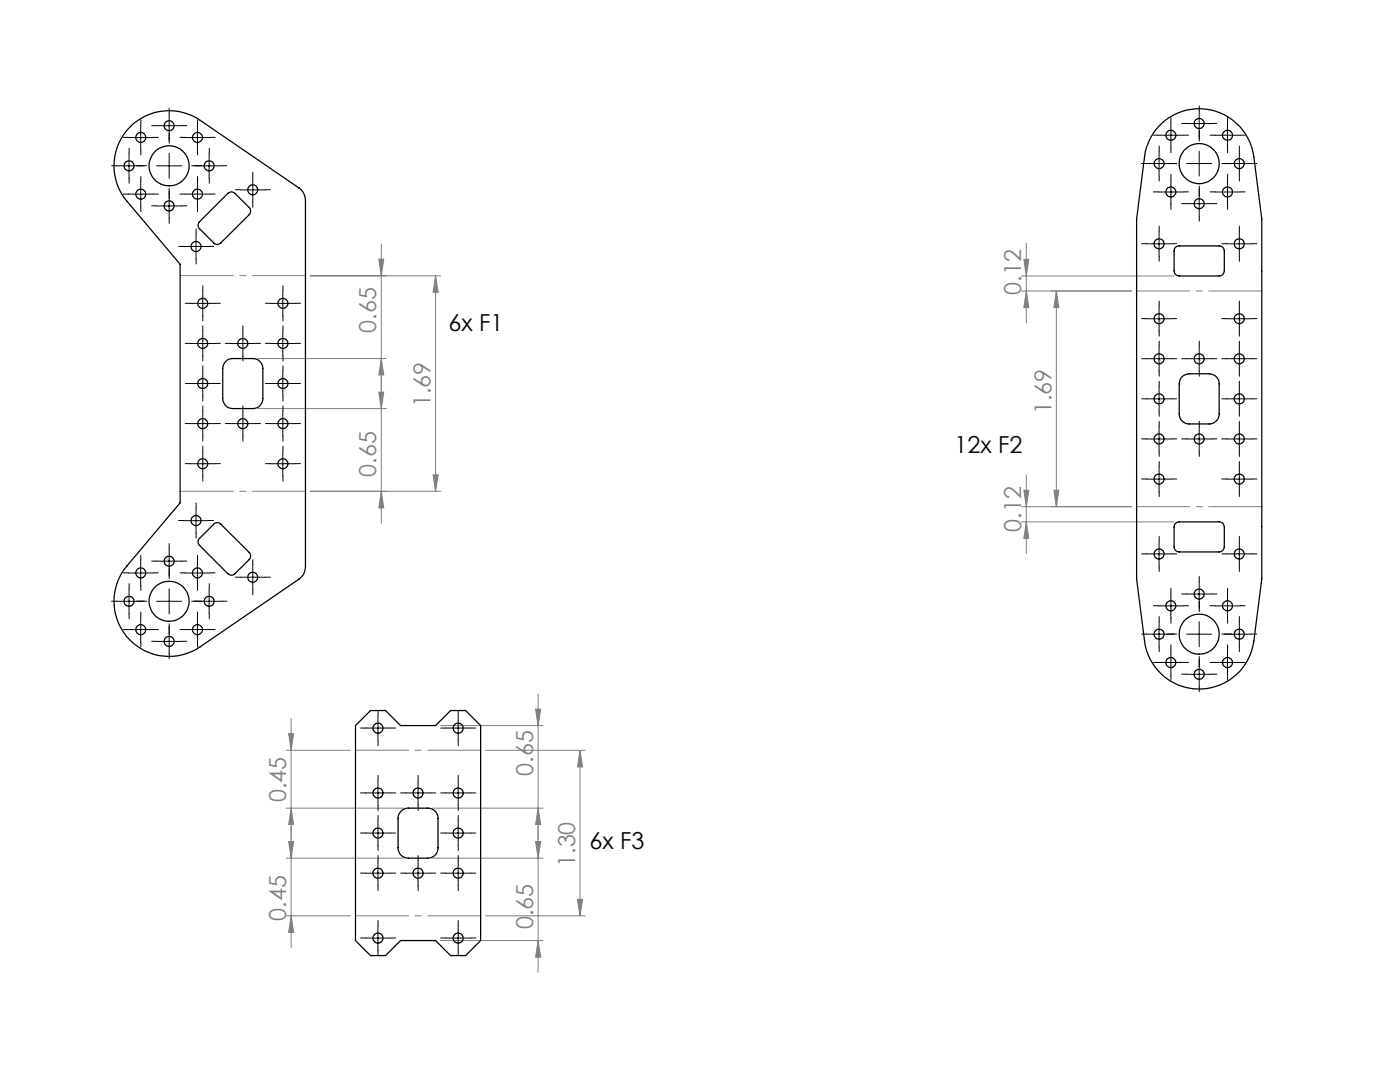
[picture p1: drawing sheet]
<svg xmlns="http://www.w3.org/2000/svg" width="279mm" height="216mm" viewBox="0 0 279 216" stroke-linecap="round" stroke-linejoin="round" font-family="sans-serif">
<defs><g id="words">
<g font-size="4.7" fill="#808080">
<text x="203.8" y="58.8" transform="rotate(-90 203.8 58.8)">0.12</text>
<text x="75.1" y="66.4" transform="rotate(-90 75.1 66.4)">0.65</text>
<text x="85.9" y="81.2" transform="rotate(-90 85.9 81.2)">1.69</text>
<text x="209.8" y="82.6" transform="rotate(-90 209.8 82.6)">1.69</text>
<text x="75.1" y="95.1" transform="rotate(-90 75.1 95.1)">0.65</text>
<text x="203.8" y="106.1" transform="rotate(-90 203.8 106.1)">0.12</text>
<text x="106.4" y="154.8" transform="rotate(-90 106.4 154.8)">0.65</text>
<text x="57.1" y="160" transform="rotate(-90 57.1 160)">0.45</text>
<text x="114.8" y="173" transform="rotate(-90 114.8 173)">1.30</text>
<text x="57.1" y="183.7" transform="rotate(-90 57.1 183.7)">0.45</text>
<text x="106.4" y="185.4" transform="rotate(-90 106.4 185.4)">0.65</text>
</g>
<g font-size="4.7">
<text x="89.5" y="66.1">6x F1</text>
<text x="190.5" y="90.4">12x F2</text>
<text x="117.7" y="169.5">6x F3</text>
</g>
</g></defs>
<g fill="none" stroke="#808080" stroke-width=".2">
<path d="M61.9 55h26M75.6 51.7h1l-.5 3.3zM76.1 48.7v55.7M86.9 55l.6 3.3h-1.1zM86.9 55v43M203.8 58.1h22M203.8 55.1h30.5M204.3 51.8h1l-.5 3.3zM204.8 58.1l.5 3.3h-1zM204.8 48.5v15.9M210.8 58.1l.5 3.3h-1zM210.8 58.1v43"/>
<path d="M51.5 71.5h25.6M75.6 78.2h1l-.5 3.3zM76.1 71.5l.5 3.3h-1zM51.5 81.5h25.6M76.1 98l.5 3.4h-1zM86.4 94.8h1.1l-.6 3.2zM87.9 98h-26M204.3 97.8h1l-.5 3.3zM204.8 94.8v15.7M210.3 97.8h1l-.5 3.3zM203.8 104.1h30.5M203.8 101.1h22"/>
<path d="M204.8 104.1l.5 3.3h-1zM107.4 138.4v55.6M57.1 149.7h12.8M57.6 146.4h1l-.5 3.3zM58.1 143.4v45.7M87.9 144.8h20.5M96.9 149.7h19.9M106.9 141.5h1l-.5 3.3zM115.7 149.7v33M115.7 149.7l.6 3.3h-1zM57.1 171.2h23.4M57.1 161.3h23.4"/>
<path d="M57.6 167.9h1l-.5 3.3zM58.1 161.3l.5 3.2h-1zM86.4 171.2h22M86.4 161.3h22M106.9 167.9h1l-.5 3.3zM107.4 161.3l.5 3.2h-1zM115.3 179.5h1l-.6 3.2zM57.1 182.7h12.8M58.1 182.7l.5 3.4h-1zM87.9 187.7h20.5M96.9 182.7h19.9M107.4 187.7l.5 3.3h-1z"/>
</g>
<path d="M36 55h25M226.8 58.1h25M61 98h-25M251.8 101.1h-25M71 149.7h25M96 182.7h-25" fill="none" stroke="#808080" stroke-width=".2" stroke-dasharray="15.2 1.3 1.3 1.3" stroke-dashoffset="4.6"/>
<g fill="none" stroke="#000" stroke-width=".2" stroke-dasharray="15.2 1.3 1.3 1.3">
<path d="M23.3 33.1h-1M25.6 27.4h-1M25.6 38.7h-1M25.8 30.6v-1M25.8 35.6v1M28.1 24.9v-1M28.1 29.9v1M28.1 36.2v-1M28.3 33.1h1M28.8 33.1h-1.5M30.6 27.4h1M30.6 38.7h1"/>
<path d="M31.3 25.1h-1M33.8 28.1v-1.5M33.8 38.1v1.5M33.8 22.6v-1M33.8 27.6v1M33.8 38.6v-1M36.3 25.1h1M36.9 38.7h-1M36.9 27.4h-1M38.8 33.1h1.5M39.3 33.1h-1M39.4 36.2v-1"/>
<path d="M39.4 24.9v-1M39.4 29.9v1M41.8 30.6v-1M41.8 35.6v1M41.9 38.7h1M41.9 27.4h1M44.3 33.1h1M48 37.9h-1M50.5 35.4v-1M53 37.9h1M228.8 32.6h-1M231.2 38.3h-1"/>
<path d="M231.2 27h-1M231.3 30.1v-1M231.3 35.1v1M233.7 35.8v-1M233.7 24.5v-1M233.7 29.5v1M233.8 32.6h1M234.3 32.6h-1.5M236.2 38.3h1M236.2 27h1M236.8 24.6h-1M239.3 27.6v-1.5"/>
<path d="M239.3 37.6v1.5M239.3 22.1v-1M239.3 27.1v1M239.3 38.1v-1M241.8 24.6h1M242.5 27h-1M242.5 38.3h-1M244.3 32.6h1.5M244.8 32.6h-1M245 24.5v-1M245 29.5v1M245 35.8v-1"/>
<path d="M247.3 30.1v-1M247.3 35.1v1M247.5 27h1M247.5 38.3h1M249.8 32.6h1M28.1 41.2v1M31.3 41.1h-1M33.8 43.6v1M36.3 41.1h1M36.6 49.2h-1M39.1 46.7v-1M39.1 51.7v1"/>
<path d="M39.4 41.2v1M40.5 58v-1M41.6 49.2h1M50.5 40.4v1M56.5 58v-1M228.8 48.6h-1M231.3 46.1v-1M231.3 51.1v1M233.7 40.8v1M233.8 48.6h1M236.8 40.6h-1M239.3 43.1v1"/>
<path d="M241.8 40.6h1M244.8 48.6h-1M245 40.8v1M247.3 46.1v-1M247.3 51.1v1M249.8 48.6h1M38 60.5h-1M38 76.5h-1M38 68.5h-1M40.5 63v1M40.5 74v-1M40.5 79v1"/>
<path d="M40.5 66v-1M40.5 71v1M43 60.5h1M43 76.5h1M43 68.5h1M46 68.5h-1M48.5 66v-1M48.5 71v1M51 68.5h1M54 68.5h-1M54 76.5h-1M54 60.5h-1"/>
<path d="M56.5 66v-1M56.5 71v1M56.5 74v-1M56.5 79v1M56.5 63v1M59 68.5h1M59 76.5h1M59 60.5h1M228.8 63.6h-1M228.8 79.6h-1M228.8 71.6h-1M231.3 61.1v-1"/>
<path d="M231.3 66.1v1M231.3 77.1v-1M231.3 69.1v-1M231.3 74.1v1M233.8 63.6h1M233.8 79.6h1M233.8 71.6h1M236.8 71.6h-1M239.3 69.1v-1M239.3 74.1v1M241.8 71.6h1M244.8 71.6h-1"/>
<path d="M244.8 79.6h-1M244.8 63.6h-1M247.3 69.1v-1M247.3 74.1v1M247.3 77.1v-1M247.3 61.1v-1M247.3 66.1v1M249.8 71.6h1M249.8 79.6h1M249.8 63.6h1M38 92.5h-1M38 84.5h-1"/>
<path d="M40.5 90v-1M40.5 95v1M40.5 82v-1M40.5 87v1M43 92.5h1M43 84.5h1M46 84.5h-1M48.5 82v-1M48.5 87v1M51 84.5h1M54 84.5h-1M54 92.5h-1"/>
<path d="M56.5 82v-1M56.5 87v1M56.5 90v-1M56.5 95v1M59 84.5h1M59 92.5h1M228.8 95.6h-1M228.8 87.6h-1M231.3 93.1v-1M231.3 98.1v1M231.3 82.1v1M231.3 85.1v-1"/>
<path d="M231.3 90.1v1M233.8 95.6h1M233.8 87.6h1M236.8 87.6h-1M239.3 85.1v-1M239.3 90.1v1M241.8 87.6h1M244.8 87.6h-1M244.8 95.6h-1M247.3 82.1v1M247.3 85.1v-1M247.3 90.1v1"/>
<path d="M247.3 93.1v-1M247.3 98.1v1M249.8 87.6h1M249.8 95.6h1M23.3 120h-1M25.6 114.3h-1M25.8 117.5v-1M28.1 111.8v-1M28.1 116.8v1M28.3 120h1M28.8 120h-1.5M30.6 114.3h1"/>
<path d="M31.3 112h-1M33.8 115v-1.5M33.8 109.5v-1M33.8 114.5v1M36.3 112h1M36.6 103.9h-1M36.9 114.3h-1M38.8 120h1.5M39.1 101.4v-1M39.1 106.4v1M39.3 120h-1M39.4 111.8v-1"/>
<path d="M39.4 116.8v1M41.6 103.9h1M41.8 117.5v-1M41.9 114.3h1M44.3 120h1M48 115.2h-1M50.5 112.7v-1M50.5 117.7v1M53 115.2h1M228.8 110.5h-1M231.3 108v-1M231.3 113v1"/>
<path d="M233.7 118.4v-1M233.8 110.5h1M236.8 118.5h-1M239.3 116v-1M241.8 118.5h1M244.8 110.5h-1M245 118.4v-1M247.3 108v-1M247.3 113v1M249.8 110.5h1M25.6 125.6h-1M25.8 122.5v1"/>
<path d="M28.1 123.1v-1M28.1 128.1v1M30.6 125.6h1M31.3 128h-1M33.8 125v1.5M33.8 125.5v-1M33.8 130.5v1M36.3 128h1M36.9 125.6h-1M39.4 123.1v-1M39.4 128.1v1M41.8 122.5v1"/>
<path d="M41.9 125.6h1M228.8 126.5h-1M231.2 120.9h-1M231.2 132.2h-1M231.3 124v-1M231.3 129v1M233.7 123.4v1M233.7 129.7v-1M233.7 134.7v1M233.8 126.5h1M234.3 126.5h-1.5M236.2 120.9h1"/>
<path d="M236.2 132.2h1M236.8 134.5h-1M239.3 121.5v-1.5M239.3 131.5v1.5M239.3 132v-1M239.3 137v1M239.3 121v1M241.8 134.5h1M242.5 132.2h-1M242.5 120.9h-1M244.3 126.5h1.5M244.8 126.5h-1"/>
<path d="M245 129.7v-1M245 134.7v1M245 123.4v1M247.3 124v-1M247.3 129v1M247.5 132.2h1M247.5 120.9h1M249.8 126.5h1M73 158.2h-1M73 145.3h-1M75.5 155.7v-1M75.5 142.8v-1"/>
<path d="M75.5 147.8v1M78 158.2h1M78 145.3h1M81 158.2h-1M83.5 155.7v-1M86 158.2h1M89 158.2h-1M89 145.3h-1M91.5 155.7v-1M91.5 142.8v-1M91.5 147.8v1M94 158.2h1"/>
<path d="M94 145.3h1M73 166.2h-1M73 174.2h-1M75.5 160.7v1M75.5 163.7v-1M75.5 168.7v1M75.5 171.7v-1M75.5 176.7v1M78 166.2h1M78 174.2h1M81 174.2h-1M83.5 160.7v1"/>
<path d="M83.5 171.7v-1M83.5 176.7v1M86 174.2h1M89 174.2h-1M89 166.2h-1M91.5 171.7v-1M91.5 176.7v1M91.5 163.7v-1M91.5 168.7v1M91.5 160.7v1M94 174.2h1M94 166.2h1"/>
<path d="M73 187.2h-1M75.5 184.7v-1M75.5 189.7v1M78 187.2h1M89 187.2h-1M91.5 184.7v-1M91.5 189.7v1M94 187.2h1"/>
</g>
<g fill="none" stroke="#000" stroke-width=".2">
<path d="M23.2 33.1h5.1M25.6 27.4h5M25.6 38.7h5M25.8 30.6v5M28.1 24.9v5M28.1 36.2v5M31.3 33.1h5M31.3 25.1h5M33.8 22.6v5M33.8 30.6v5M33.8 38.6v5M36.9 27.4h5"/>
<path d="M36.9 38.7h5M39.3 33.1h4.9M39.4 24.9v5M39.4 36.2v5M41.7 30.6v5M47.9 37.9h5M50.4 35.4v5M228.8 32.6h5M231.2 38.3h4.9M231.2 27h4.9M231.3 30.2v4.9M233.7 24.5v5"/>
<path d="M233.7 35.8v5M236.8 32.6h5M236.8 24.7h5M239.3 22.2v5M239.3 30.2v4.9M239.3 38.1v5M242.5 38.3h5M242.5 27h5M244.8 32.6h5M245 24.5v5M245 35.8v5M247.3 30.2v4.9"/>
<path d="M31.3 41.1h5M36.6 49.2h5M39.1 46.7v5M40.5 58v5M56.4 58v5M228.8 48.6h5M231.3 46.1v5.1M236.8 40.6h5M244.8 48.6h5M247.3 46.1v5.1M38 68.5h5M38 76.5h5"/>
<path d="M38 60.5h5M40.5 66v5M40.5 74v5M46 68.5h4.9M48.5 66v5M54 68.5h4.9M54 76.5h4.9M54 60.5h4.9M56.4 66v5M56.4 74v5M228.8 71.6h5M228.8 79.6h5"/>
<path d="M228.8 63.6h5M231.3 61.1v5M231.3 69.1v5M231.3 77.1v5M236.8 71.6h5M239.3 69.1v5M244.8 71.6h5M244.8 79.6h5M244.8 63.6h5M247.3 61.1v5M247.3 69.1v5M247.3 77.1v5"/>
<path d="M38 84.5h5M38 92.5h5M40.5 82v5M40.5 90v5M46 84.5h4.9M48.5 82v5M54 84.5h4.9M54 92.5h4.9M56.4 82v5M56.4 90v5M228.8 87.6h5M228.8 95.6h5"/>
<path d="M231.3 85.1v5M231.3 93.1v5M236.8 87.6h5M239.3 85.1v5M244.8 87.6h5M244.8 95.6h5M247.3 85.1v5M247.3 93.1v5M23.2 120h5.1M25.6 114.3h5M25.8 117.5v5M28.1 111.8v5"/>
<path d="M31.3 120h5M31.3 112h5M33.8 109.5v5M33.8 117.5v5M36.6 103.9h5M36.9 114.3h5M39.1 101.4v5M39.3 120h4.9M39.4 111.8v5M41.7 117.5v5M47.9 115.2h5M50.4 112.7v5"/>
<path d="M228.8 110.5h5M231.3 108.1v4.9M233.7 118.4v5M236.8 118.5h5M239.3 116v5M244.8 110.5h5M245 118.4v5M247.3 108.1v4.9M25.6 125.6h5M28.1 123.1v5M31.3 128h5M33.8 125.5v5"/>
<path d="M36.9 125.6h5M39.4 123.1v5M228.8 126.5h5M231.2 120.9h4.9M231.2 132.2h4.9M231.3 124v5M233.7 129.7v5M236.8 126.5h5M236.8 134.5h5M239.3 124v5M239.3 132v5.1M242.5 120.9h5"/>
<path d="M242.5 132.2h5M244.8 126.5h5M245 129.7v5M247.3 124v5M72.9 158.2h5M72.9 145.3h5M75.4 142.8v5M75.4 155.8v4.9M80.9 158.2h5M83.4 155.8v4.9M88.9 158.2h5M88.9 145.3h5"/>
<path d="M91.4 142.8v5M91.4 155.8v4.9M72.9 174.2h5M72.9 166.2h5M75.4 163.7v5M75.4 171.7v5M80.9 174.2h5M83.4 171.7v5M88.9 174.2h5M88.9 166.2h5M91.4 163.7v5M91.4 171.7v5"/>
<path d="M72.9 187.2h5M75.4 184.7v5M88.9 187.2h5M91.4 184.7v5"/>
</g>
<g fill="#808080">
<path d="M107.4 161.3l.5 3.2h-1zM106.9 141.5h1l-.5 3.3z"/>
<path d="M86.4 94.8h1.1l-.6 3.2zM86.9 55l.6 3.3h-1.1zM76.1 71.5l.5 3.3h-1zM75.6 51.7h1l-.5 3.3zM204.8 58.1l.5 3.3h-1zM204.3 51.8h1l-.5 3.3zM204.8 104.1l.5 3.3h-1zM204.3 97.8h1l-.5 3.3zM58.1 161.3l.5 3.2h-1zM57.6 146.4h1l-.5 3.3z"/>
<path d="M75.6 78.2h1l-.5 3.3zM76.1 98l.5 3.4h-1zM210.8 58.1l.5 3.3h-1zM210.3 97.8h1l-.5 3.3zM115.7 149.7l.6 3.3h-1zM115.3 179.5h1l-.6 3.2zM106.9 167.9h1l-.5 3.3zM107.4 187.7l.5 3.3h-1zM57.6 167.9h1l-.5 3.3zM58.1 182.7l.5 3.4h-1z"/>
</g>
<g fill="none" stroke="#000" stroke-width=".25">
<path d="M25.9 25.4a11 11 0 0 1 14.1-1.4l19.7 13.5a2.98 2.98 0 0 1 1.3 2.5v73.1a2.98 2.98 0 0 1-1.3 2.5l-19.7 13.4a11 11 0 0 1-14.4-1.6 11 11 0 0 1-.2-14.5l10.5-12.6v-47.6l-10.5-12.5a11 11 0 0 1 .5-14.8zM231.9 24.6a11 11 0 0 1 18.3 6.7l1.6 12.3v71.9l-1.6 12.5a11 11 0 0 1-10.9 9.5 11 11 0 0 1-10.9-9.6l-1.6-12.4v-71.8l1.6-12.4a10.9 10.9 0 0 1 3.5-6.7zM39.8 44.2l5.7-5.6a.94 .94 0 0 1 1.4 0l2.8 2.8a1.02 1.02 0 0 1 0 1.4l-5.6 5.7a.94 .94 0 0 1-1.4 0l-2.9-2.9a1.02 1.02 0 0 1 0-1.4zM234.6 49.4l.5-.3h8.2a1.02 1.02 0 0 1 1 1v3.9a1.09 1.09 0 0 1-1 1.1h-8a1.02 1.02 0 0 1-1-1.1v-3.9zM45 72.1a1.91 1.91 0 0 1 1.5-.6h3.9a1.99 1.99 0 0 1 2.1 2v6a1.99 1.99 0 0 1-2.1 2h-3.9a1.99 1.99 0 0 1-2.1-2v-6l.2-.7zM235.9 75.2l.7-.4 .7-.2h4a1.99 1.99 0 0 1 2 2v6a1.99 1.99 0 0 1-2 2h-4a1.99 1.99 0 0 1-2-2v-6a1.91 1.91 0 0 1 .6-1.4zM39.8 107.4l2.9-2.8a.94 .94 0 0 1 1.4 0l5.6 5.6a1.02 1.02 0 0 1 0 1.5l-2.8 2.8a.94 .94 0 0 1-1.4 0l-5.7-5.7a1.02 1.02 0 0 1 0-1.4zM234.6 104.4l.5-.3h8.2a1.02 1.02 0 0 1 1 1v4a1.09 1.09 0 0 1-1 1h-8a1.02 1.02 0 0 1-1-1v-4zM73.9 141.8h3l3 3h7l3-3h3l3 3v42.9l-3 3h-3l-3-3h-7l-3 3h-3l-3-3v-42.9zM79.9 162l.7-.6 .6-.1h4.1a2.04 2.04 0 0 1 2.1 2v5.9a2.04 2.04 0 0 1-2.1 2h-3.8a2.04 2.04 0 0 1-2.1-2v-6.2z"/>
<circle cx="25.7" cy="33.1" r="1.01"/>
<circle cx="28.1" cy="27.4" r="1"/>
<circle cx="28.1" cy="38.8" r="1"/>
<circle cx="33.7" cy="25.1" r=".99"/>
<circle cx="33.8" cy="33.1" r="4"/>
<circle cx="39.4" cy="27.4" r="1"/>
<circle cx="39.4" cy="38.8" r="1"/>
<circle cx="41.7" cy="33.1" r="1"/>
<circle cx="50.4" cy="37.9" r="1"/>
<circle cx="231.3" cy="32.7" r="1"/>
<circle cx="233.7" cy="38.3" r="1"/>
<circle cx="233.7" cy="27" r=".99"/>
<circle cx="239.3" cy="24.6" r="1.01"/>
<circle cx="239.3" cy="32.7" r="4"/>
<circle cx="245" cy="38.3" r="1"/>
<circle cx="245" cy="27" r=".99"/>
<circle cx="247.3" cy="32.7" r="1"/>
<circle cx="33.7" cy="41.1" r="1"/>
<circle cx="39.1" cy="49.2" r="1.01"/>
<circle cx="231.3" cy="48.6" r="1"/>
<circle cx="239.3" cy="40.7" r="1.01"/>
<circle cx="247.3" cy="48.6" r="1"/>
<circle cx="40.5" cy="68.5" r="1"/>
<circle cx="40.5" cy="60.5" r="1"/>
<circle cx="40.5" cy="76.5" r="1"/>
<circle cx="48.5" cy="68.5" r="1"/>
<circle cx="56.5" cy="68.5" r="1"/>
<circle cx="56.5" cy="60.5" r="1"/>
<circle cx="56.5" cy="76.5" r="1"/>
<circle cx="231.3" cy="79.6" r="1"/>
<circle cx="231.3" cy="71.6" r=".99"/>
<circle cx="231.3" cy="63.6" r=".99"/>
<circle cx="239.3" cy="71.6" r="1"/>
<circle cx="247.3" cy="79.6" r="1.01"/>
<circle cx="247.3" cy="63.6" r="1"/>
<circle cx="247.3" cy="71.6" r="1"/>
<circle cx="40.4" cy="84.5" r="1.01"/>
<circle cx="40.5" cy="92.5" r="1"/>
<circle cx="48.5" cy="84.5" r="1.01"/>
<circle cx="56.5" cy="84.5" r="1.01"/>
<circle cx="56.5" cy="92.5" r="1"/>
<circle cx="231.3" cy="95.6" r=".99"/>
<circle cx="231.3" cy="87.6" r=".99"/>
<circle cx="239.3" cy="87.6" r="1"/>
<circle cx="247.3" cy="95.6" r="1"/>
<circle cx="247.3" cy="87.6" r="1"/>
<circle cx="25.7" cy="120" r="1.01"/>
<circle cx="28.1" cy="114.3" r="1"/>
<circle cx="33.7" cy="112" r="1"/>
<circle cx="33.8" cy="120" r="4"/>
<circle cx="39.1" cy="103.9" r="1.01"/>
<circle cx="39.4" cy="114.3" r="1"/>
<circle cx="41.7" cy="120" r="1"/>
<circle cx="50.4" cy="115.2" r="1"/>
<circle cx="231.3" cy="110.6" r="1"/>
<circle cx="239.3" cy="118.5" r="1.01"/>
<circle cx="247.3" cy="110.6" r="1"/>
<circle cx="28.1" cy="125.6" r="1"/>
<circle cx="33.7" cy="128" r="1"/>
<circle cx="39.4" cy="125.6" r="1"/>
<circle cx="231.3" cy="126.5" r="1"/>
<circle cx="233.7" cy="132.2" r="1"/>
<circle cx="233.7" cy="120.9" r="1"/>
<circle cx="239.3" cy="134.5" r="1.01"/>
<circle cx="239.3" cy="126.5" r="4"/>
<circle cx="245" cy="132.2" r="1"/>
<circle cx="245" cy="120.9" r="1"/>
<circle cx="247.3" cy="126.5" r="1"/>
<circle cx="75.4" cy="145.3" r=".99"/>
<circle cx="75.4" cy="158.2" r="1.01"/>
<circle cx="83.4" cy="158.2" r="1"/>
<circle cx="91.4" cy="158.2" r="1"/>
<circle cx="91.4" cy="145.3" r="1"/>
<circle cx="75.4" cy="166.2" r="1.01"/>
<circle cx="75.4" cy="174.2" r="1.01"/>
<circle cx="83.4" cy="174.2" r="1"/>
<circle cx="91.4" cy="166.2" r="1"/>
<circle cx="91.4" cy="174.2" r="1"/>
<circle cx="75.4" cy="187.2" r=".99"/>
<circle cx="91.4" cy="187.2" r="1"/>
</g>
<use href="#words"/>
</svg>
